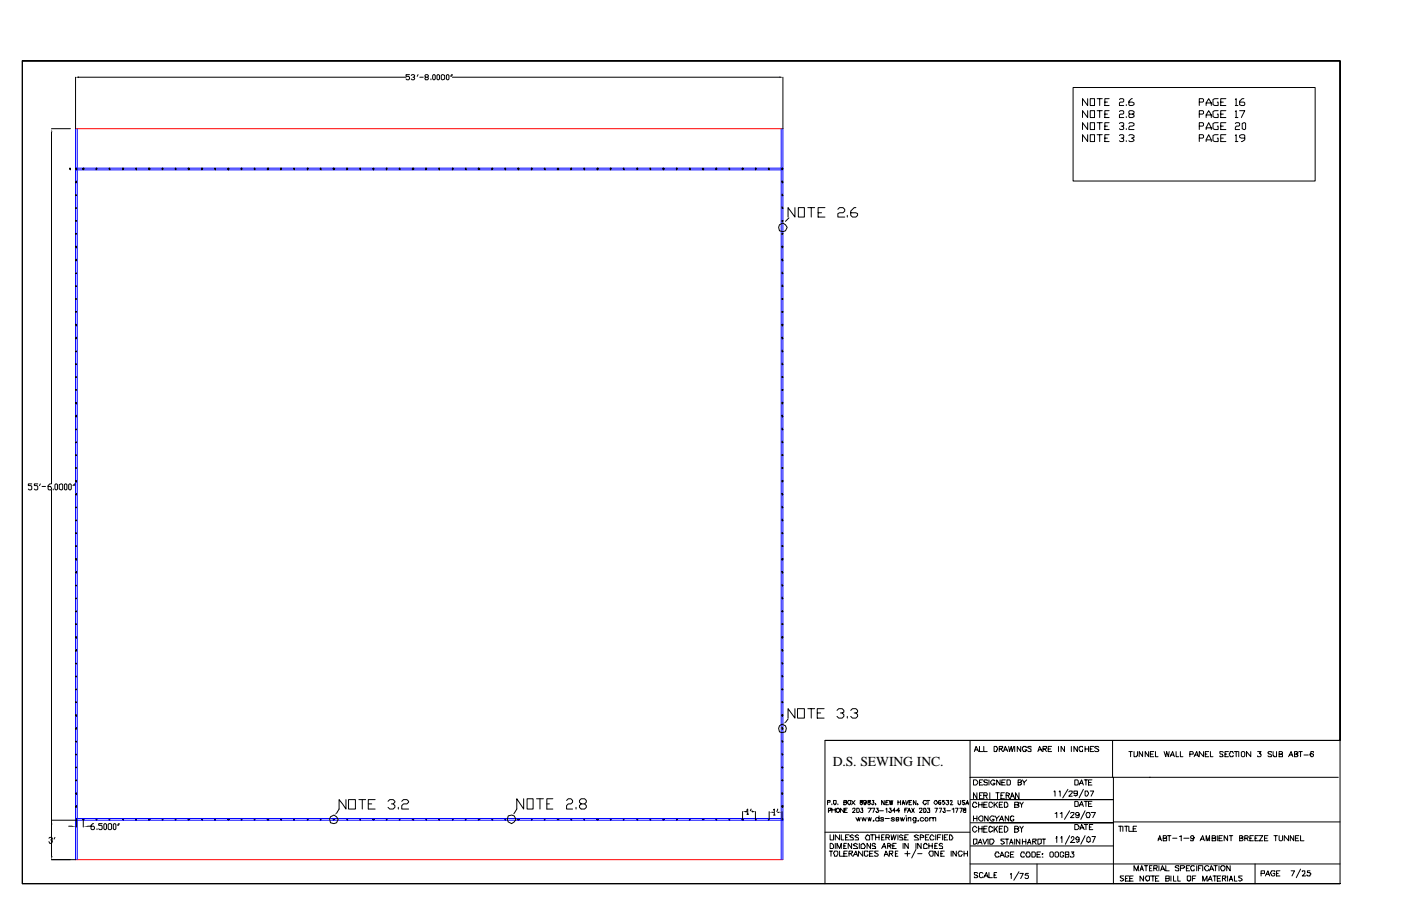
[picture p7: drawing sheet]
<svg xmlns="http://www.w3.org/2000/svg" width="432mm" height="279mm" viewBox="0 0 432 279" stroke-linecap="round" stroke-linejoin="round" font-family="sans-serif">
<defs><g id="words">
<text font-size="4.2" x="256.6" y="236.3">D.S. SEWING INC.</text>
</g></defs>
<g fill="none" stroke="#000" stroke-width=".31">
<path d="M6.9 18.8h406.1v209.5h-158.7v44.2M6.9 18.8v253.7h406.1M6.9 18.8h406.1v253.7M15.9 39.7h5.8M23.3 23.8v15.9M24.3 23.8h100.8M126.2 23h-1.1v.5h.8l.3 .3v.5l-.3 .3h-.5l-.3-.3M126.7 23.3l.3-.3h.5l.3 .5-.5 .3M127.5 23.8l.3 .3-.3 .5h-.5l-.3-.3M128.9 23l-.3 .5M129.4 23.8h1M131.2 23.8l-.2-.3 .2-.5h.6l.2 .3-.2 .5h-.6l-.2 .3 .2 .5h.6l.2-.3-.2-.5"/>
<path d="M132.8 24.3v.3M133.3 23.3l.3-.3 .5 .3v1l-.2 .3-.6-.3zM134.7 23.3l.2-.3 .6 .3v1l-.3 .3-.5-.3zM136.3 23l.8 .3v1l-.6 .3-.5-.3v-1zM137.6 23.3l.2-.3 .6 .3v1l-.3 .3-.5-.3zM139.2 23l-.3 .5M139.4 23.8h100.8M139.4 23l-.2 .5M241.3 23.8v15.9M330.7 27h74.6v28.8h-74.6zM335.2 30.4v2.1l-1.6-2.1v2.1M335.2 34.1v2.1l-1.6-2.1v2.1"/>
<path d="M335.2 37.8v2.2l-1.6-2.2v2.2M336 30.4h1.3v2.1h-1.3zM336 34.1h1.3v2.1h-1.3zM336 37.8h1.3v2.2h-1.3zM338.1 30.4h1.6M338.1 34.1h1.6M338.1 37.8h1.6M338.9 30.4v2.1M338.9 34.1v2.1M338.9 37.8v2.2M340.5 31.5h.8M340.5 35.2h.8"/>
<path d="M340.5 38.9h.8M341.8 30.4h-1.3v2.1h1.3M341.8 34.1h-1.3v2.1h1.3M341.8 37.8h-1.3v2.2h1.3M345 30.7l.3-.3h.8l.2 .3v.5l-.2 .3h-.8l-.3 .3v.7h1.3M345 34.4l.3-.3h.8l.2 .3v.5l-.2 .3h-.8l-.3 .3v.7h1.3M345 38.1l.3-.3h.8l.2 .3v.5l-.2 .3h-.6M346.1 38.9l.2 .5-.2 .6h-.8l-.3-.3M347.1 32.3v.2M347.1 36v.2M347.1 39.7v.3M347.9 38.1l.3-.3h.8l.5 .3v.5l-.5 .3h-.8l-.3 1.1h1.6"/>
<path d="M348.2 35.2l-.3-.3v-.5l.3-.3h.8l.5 .3v.5l-.5 .3h-.8l-.3 .3v.5l.3 .2h.8l.5-.2v-.5l-.5-.3M349 30.4h-.3l-.8 .8v1.1l.3 .2h.8l.5-.2v-.5l-.5-.3h-1.1M369.6 31.5h1.1l.2-.3v-.5l-.2-.3h-1.1v2.1M369.6 35.2h1.1l.2-.3v-.5l-.2-.3h-1.1v2.1M369.6 38.9h1.1l.2-.3v-.5l-.2-.3h-1.1v2.2M371.7 32.5v-.7l.8-1.4 .8 1.4v.7M371.7 36.2v-.7l.8-1.4 .8 1.4v.7M371.7 40v-.6l.8-1.6 .8 1.6v.6M371.7 31.8h1.6M371.7 35.5h1.6M371.7 39.4h1.6M375.4 30.4h-1l-.5 .3v1.6l.5 .2h1v-1h-.2"/>
<path d="M375.4 34.1h-1l-.5 .3v1.6l.5 .2h1v-1h-.2M375.4 37.8h-1l-.5 .3v1.6l.5 .3h1v-1.1h-.2M376.2 31.5h.8M376.2 35.2h.8M376.2 38.9h.8M377.8 30.4h-1.6v2.1h1.6M377.8 34.1h-1.6v2.1h1.6M377.8 37.8h-1.6v2.2h1.6M380.7 30.7l.3-.3v2.1M380.7 34.4l.3-.3v2.1M380.7 38.1l.3-.3h.8l.3 .3v.5l-.3 .3h-.8l-.3 .5v.6h1.4M380.7 32.5h.8"/>
<path d="M380.7 36.2h.8M382.1 34.1h1.5l-1 2.1M382.9 38.1l.5-.3 .5 .3v1.6l-.3 .3-.7-.3zM383.4 30.4h-.5l-.8 .8v1.1l.5 .2h.8l.2-.2v-.5l-.2-.3h-1.3M15.9 40.7v108.5M21.4 51.9h.3v.5zM23.3 56.1l.2-.3v.6h-.2zM23.3 51.9h.2v.5zM25.4 52.1l.5-.2-.2 .5v-.3zM25.7 51.9v.2M29.6 51.9h.3l-.3 .5zM29.6 51.9v.2"/>
<path d="M33.6 51.9h.3v.5zM37.8 51.9h.3l-.3 .5zM37.8 51.9v.2M41.8 51.9h.3v.5zM45.8 51.9l.5 .2h-.3v.3zM46 51.9v.2M50 51.9h.3l-.3 .5zM50 51.9v.2M54 51.9h.2v.5zM57.9 51.9l.6 .2h-.3v.3zM58.2 51.9v.2M62.2 51.9h.2l-.2 .5z"/>
<path d="M62.2 51.9v.2M66.1 51.9h.3v.5zM70.1 52.1l.3-.2 .2 .2h-.2v.3v-.3zM70.4 51.9v.2M74.3 51.9h.3l-.3 .5zM74.3 51.9v.2M78.3 51.9h.3v.5zM82.3 52.1l.5-.2-.2 .5v-.3zM82.6 51.9v.2M86.5 51.9h.3l-.3 .5zM86.5 51.9v.2M90.5 51.9h.3v.5z"/>
<path d="M94.7 51.9h.3l-.3 .5zM94.7 51.9v.2M98.7 51.9h.3v.5zM102.7 51.9l.5 .2h-.3v.3zM102.9 51.9v.2M106.9 51.9h.3l-.3 .5zM106.9 51.9v.2M110.9 51.9h.2v.5zM114.8 52.1l.3-.2 .3 .2h-.3v.3v-.3zM115.1 51.9v.2M119.1 51.9h.2l-.2 .5zM119.1 51.9v.2"/>
<path d="M123 51.9h.3v.5zM127.3 51.9h.2l-.2 .5v-.3h-.3zM127.3 51.9v.2M131.2 51.9h.3l-.3 .5zM131.2 51.9v.2M135.2 51.9h.3v.5zM139.4 51.9h.3l-.3 .5zM139.4 51.9v.2M143.4 51.9h.3v.5zM147.4 51.9l.5 .2h-.3v.3zM147.6 51.9v.2M151.6 51.9h.3l-.3 .5z"/>
<path d="M151.6 51.9v.2M155.6 51.9h.2v.5zM159.5 51.9l.6 .2h-.3v.3zM159.8 51.9v.2M163.8 51.9h.2l-.2 .5zM163.8 51.9v.2M167.7 51.9h.3v.5zM172 51.9l.2 .2h-.2v.3v-.3h-.3zM172 51.9v.2M175.9 51.9h.3l-.3 .5zM175.9 51.9v.2M179.9 51.9h.3v.5z"/>
<path d="M184.1 51.9h.3l-.3 .5v-.3h-.2zM184.1 51.9v.2M188.1 51.9h.3l-.3 .5zM188.1 51.9v.2M192.1 51.9h.3v.5zM196.3 51.9h.3l-.3 .5zM196.3 51.9v.2M200.3 51.9h.3v.5zM204.3 51.9l.5 .2h-.3v.3zM204.5 51.9v.2M208.5 51.9h.3l-.3 .5zM208.5 51.9v.2"/>
<path d="M212.5 51.9h.2v.5zM216.7 51.9l.3 .2h-.3v.3v-.3h-.3zM216.7 51.9v.2M220.7 51.9h.2l-.2 .5zM220.7 51.9v.2M224.6 51.9h.3v.5zM228.6 52.1l.5-.2-.2 .5v-.3zM228.9 51.9v.2M232.8 51.9h.3l-.3 .5zM232.8 51.9v.2M236.8 51.9h.3v.5zM241 55.8l.3 .6h-.3z"/>
<path d="M241 51.9h.3l-.3 .5zM241 51.9v.2M241 55.8v.3M241 59.8v.3M335.2 41.5v2.2l-1.6-2.2v2.2M336 41.5h1.3v2.2h-1.3zM338.1 41.5h1.6M338.9 41.5v2.2M340.5 42.6h.8M341.8 41.5h-1.3v2.2h1.3M345 41.8l.3-.3h.8l.2 .3v.5l-.2 .3h-.6M346.1 42.6l.2 .5-.2 .6h-.8l-.3-.3"/>
<path d="M347.1 43.4v.3M347.9 41.8l.3-.3h.8l.5 .3v.5l-.8 .3M349 42.6l.5 .8-.5 .3h-.8l-.3-.3M369.6 42.6h1.1l.2-.3v-.5l-.2-.3h-1.1v2.2M371.7 43.7v-.6l.8-1.6 .8 1.6v.6M371.7 43.1h1.6M375.4 41.5h-1l-.5 .3v1.6l.5 .3h1v-1.1h-.2M376.2 42.6h.8M377.8 41.5h-1.6v2.2h1.6M380.7 41.8l.3-.3v2.2M380.7 43.7h.8M383.6 42.6h-1l-.5-.3v-.5l.5-.3h.8l.2 .3v1.3l-1 .6"/>
<path d="M23.3 75.9h.2v.6zM23.3 72h.2v.2h-.2zM23.3 68h.2v.3h-.2zM23.3 64h.2v.3h-.2zM23.3 60.1h.2v.2h-.2zM240.2 69.3l1.1-.5 .8 .5 .5 .8-.5 1.1-.8 .2-1.1-.2-.2-1.1zM241 79.9l.3 .5h-.3zM241 75.9h.3l-.3 .6zM241 72h.3v.2h-.3zM241 68h.3v.3h-.3zM241 64h.3v.3h-.3zM241 60.1h.3v.2h-.3z"/>
<path d="M241 63.8v.2M241 68v.3M241 72v.2M241 75.9v.3M241 79.9v.3M243.2 67.2l-1.1 1.1M245 64v2.9l-2.1-2.9v2.9M246.1 64h1.8v2.9h-1.8zM249 64h2.1M250 64v2.9M252.1 65.6h1.1M254.3 64h-2.2v2.9h2.2"/>
<path d="M258.2 64.6l.6-.6h1l.5 .6v.5l-.5 .5h-1l-.6 .3v1h2.1M261.1 66.4v.5M263.8 64h-.5l-1.1 1.1v1.3l.5 .5h1.1l.5-.5v-.5l-.5-.3h-1.6M23.3 96h.2v.3h-.2zM23.3 92.1h.2v.2h-.2zM23.3 88.1h.2v.3h-.2zM23.3 84.1h.2v.3h-.2zM23.3 80.2l.2-.3v.5h-.2zM241 96h.3v.3h-.3zM241 92.1h.3v.2h-.3zM241 88.1h.3v.3h-.3zM241 84.1h.3v.3h-.3z"/>
<path d="M241 83.9v.2M241 87.8v.3M241 92.1v.2M241 96v.3M23.3 116.2h.2v.2h-.2zM23.3 112.2h.2v.2h-.2zM23.3 108.2h.2v.3h-.2zM23.3 104.2l.2-.2v.5h-.2zM23.3 100h.2v.5zM241 116.2h.3v.2h-.3zM241 112.2h.3v.2h-.3zM241 108.2h.3v.3h-.3z"/>
<path d="M241 104l.3 .5h-.3zM241 100h.3l-.3 .5zM241 100v.3M241 104v.2M241 107.9v.3M241 111.9v.3M241 116.2v.2M23.3 136.3h.2v.2h-.2zM23.3 132.3h.2v.3h-.2zM23.3 128.3l.2-.2v.5h-.2zM23.3 124.1h.2v.5zM23.3 120.1h.2v.3h-.2z"/>
<path d="M241 136.3h.3v.2h-.3zM241 132.3h.3v.3h-.3zM241 128.1l.3 .5h-.3zM241 124.1h.3l-.3 .5zM241 120.1h.3v.3h-.3zM241 120.1v.3M241 124.1v.3M241 128.1v.2M241 132v.3M241 136v.3M9.8 149.2h-1.1v.6h.8l.3 .2v.8l-.3 .3h-.5l-.3-.3M11.6 149.2h-1v.6h.8l.2 .2v.8l-.2 .3h-.6l-.2-.3"/>
<path d="M12.4 149.2l-.2 .6M13 150h1M15.6 149.2l-.8 .6v1l.3 .3h.5l.3-.3-.3-.8h-.8M15.9 151.1v113M16.4 150.8v.3M16.9 149.5l.3-.3 .5 .3v1.3l-.2 .3-.6-.3zM18.3 149.5l.5-.3 .5 .3v1.3l-.2 .3-.8-.3zM19.8 149.5l.3-.3 .5 .3v1.3l-.2 .3-.6-.3zM21.4 149.2l.6 .3v1.3l-.3 .3-.5-.3v-1.3zM23 149.2l-.5 .6M23.3 156.4h.2v.2h-.2zM23.3 152.4l.2-.3v.6h-.2z"/>
<path d="M23.3 148.2h.2v.5zM23.3 144.2h.2v.3h-.2zM23.3 140.2h.2v.3h-.2zM23.3 149.2l-.3 .6M241 156.4h.3v.2h-.3zM241 152.1l.3 .6h-.3zM241 148.2h.3l-.3 .5zM241 144.2h.3v.3h-.3zM241 140.2h.3v.3h-.3zM241 140.2v.3M241 144.2v.3M241 148.2v.2"/>
<path d="M241 152.1v.3M241 156.1v.3M23.3 176.5l.2-.3v.5h-.2zM23.3 172.2h.2v.6zM23.3 168.3h.2v.2h-.2zM23.3 164.3h.2v.3h-.2zM23.3 160.3h.2v.3h-.2zM241 176.2l.3 .5h-.3zM241 172.2h.3l-.3 .6zM241 168.3h.3v.2h-.3zM241 164.3h.3v.3h-.3zM241 160.3h.3v.3h-.3z"/>
<path d="M241 160.1v.2M241 164.3v.3M241 168.3v.2M241 172.2v.3M241 176.2v.3M23.3 196.3h.2v.5zM23.3 192.4h.2v.2h-.2zM23.3 188.4h.2v.2h-.2zM23.3 184.4h.2v.3h-.2zM23.3 180.4h.2v.3h-.2zM241 196.3h.3l-.3 .5zM241 192.4h.3v.2h-.3z"/>
<path d="M241 188.4h.3v.2h-.3zM241 184.4h.3v.3h-.3zM241 180.4h.3v.3h-.3zM241 180.2v.2M241 184.1v.3M241 188.4v.2M241 192.4v.2M241 196.3v.3M23.3 216.4h.2v.3h-.2zM23.3 212.5h.2v.2h-.2zM23.3 208.5h.2v.3h-.2zM23.3 204.5h.2v.3h-.2z"/>
<path d="M23.3 200.6l.2-.3v.5h-.2zM241 216.4h.3v.3h-.3zM241 212.5h.3v.2h-.3zM241 208.5h.3v.3h-.3zM241 204.5h.3v.3h-.3zM241 200.3l.3 .5h-.3zM241 200.3v.3M241 204.3v.2M241 208.2v.3M241 212.5v.2M241 216.4v.3M245 218.5v3l-2.1-3v3"/>
<path d="M245.8 218.5h2.1v3h-2.1zM249 218.5h2.1M250 218.5v3M251.9 219.9h1M254 218.5h-2.1v3h2.1M258 219.1l.5-.6h1.1l.5 .6v.5l-1.1 .3M259.6 219.9l.5 .5v.5l-.5 .6h-1.1l-.5-.6M262.2 219.1l.5-.6h1.1l.5 .6v.5l-1 .3M263.8 219.9l.5 .5v.5l-.5 .6h-1.1l-.5-.6M23.3 236.5h.2v.3h-.2zM23.3 232.6h.2v.2h-.2zM23.3 228.6h.2v.3h-.2z"/>
<path d="M23.3 224.6l.2-.2v.5h-.2zM23.3 220.4h.2v.5zM240.2 223.8l.8-.5 1.1 .5 .3 .8-.3 1.1-1.1 .3-.8-.3-.2-1.1zM241 236.5h.3v.3h-.3zM241 232.6h.3v.2h-.3zM241 228.6h.3v.3h-.3zM241 224.4l.3 .5h-.3zM241 220.4h.3l-.3 .5zM241 220.4v.3M241 224.4v.2M241 228.3v.3M241 232.3v.3"/>
<path d="M241 236.5v.3M242.9 221.7l-.8 1.1M254.3 228.3h158.7M261.1 220.9v.6M299 239.7h44.2M299 228.3v44.2M300.3 231.8l.5-1.6 .8 1.6M300.6 231.2h.8M301.9 230.2v1.6h1M303.2 230.2v1.6h1.1M306.4 230.2h.8l.2 .5-.2 1.1h-.8zM308 231l1-.3v-.5h-1v1.6"/>
<path d="M308.5 231l.5 .8M309.3 231.8l.5-1.6 .8 1.6M309.6 231.2h.8M310.9 230.2l.2 1.6 .6-1.6 .2 1.6 .6-1.6M312.7 230.2v1.6M314.6 230.2v1.6l-1.1-1.6v1.6M316.4 230.5h-.2v-.3h-.8v.3h-.3v.7l.3 .6h.8l.2-.6h-.5M317.8 230.5v-.3h-.8l-.3 .3 1.1 .5v.8h-.8l-.3-.3M319.9 231.8l.5-1.6 .8 1.6M320.1 231.2h.8M321.5 231h.8l.2-.3v-.5h-1v1.6M322 231l.5 .8"/>
<path d="M323.1 231h.7M324.1 230.2h-1v1.6h1M326.2 230.2v1.6M328.1 230.2v1.6l-1.1-1.6v1.6M330.2 230.2v1.6M332.1 230.2v1.6l-1.1-1.6v1.6M333.6 230.5v-.3h-.8v.3h-.2v.7l.2 .6h.8v-.6M334.4 231h1.1M334.4 230.2v1.6M335.5 230.2v1.6M336 231h.5M337.1 230.2h-1.1v1.6h1.1"/>
<path d="M338.7 230.5l-.3-.3h-.8l-.3 .3 1.1 .5 .3 .5-.3 .3h-.8l-.3-.3M342.9 228.3v11.4M347.9 231.8h1.1M348.5 231.8v1.6M349.5 231.8v1.6h.8v-.3h.3v-1.3M352.2 231.8v1.6l-1.1-1.6v1.6M354 231.8v1.6l-1-1.6v1.6M354.3 239.7h58.2M354.5 239.7h-11.3v32.8M354.5 232.6h.8M355.6 231.8h-1.1v1.6h1.1M356.1 231.8v1.6h.8"/>
<path d="M358.8 231.8l.5 1.6 .3-1.6 .5 1.6 .3-1.6M360.6 233.4l.8-1.6 .5 1.6M360.9 232.8h.8M362.5 231.8v1.6h.8M363.8 231.8v1.6h.8M366.7 232.6h1.1v-.6l-.3-.2h-.8v1.6M368 233.4l.8-1.6 .6 1.6M368.3 232.8h.8M370.9 231.8v1.6l-1.3-1.6v1.6M371.5 232.6h.5M372.5 231.8h-1v1.6h1M373.1 231.8v1.6h.8"/>
<path d="M377 232l-.2-.2h-.8v.5l.2 .3h.6l.2 .5-.2 .3h-.8v-.3M377.6 232.6h.5M378.6 231.8h-1v1.6h1M380.2 232.3l-.3-.5h-.8v.5h-.2l.2 1.1h.8v-.3h.3M380.5 231.8h1M381 231.8v1.6M381.8 231.8v1.6M382.6 232l.3-.2h.5l.2 .2v1.1l-.2 .3h-.5l-.3-.3zM385.5 231.8v1.6l-1.3-1.6v1.6M387.6 231.8h1.1l-.6 .5 .6 .3v.5l-.3 .3h-.8v-.3M391.8 232v-.2h-.7l-.3 .2 .3 .6h.5l.2 .2v.6h-.7l-.3-.3M392.4 231.8v1.3h.2v.3h.8v-1.6"/>
<path d="M394.2 232.6h.8l.3-.3-.3-.5h-.8v1.6h1.1v-.6l-.5-.2M397.1 233.4l.8-1.6 .6 1.6M397.4 232.8h.8M399 232.6h.8l.2-.6h-.2v-.2h-.8v1.6h.8l.2-.6-.5-.2M400.3 231.8h1.1M400.8 231.8v1.6M401.9 232.8h1.3M404.8 232v-.2h-.8l-.2 .8 .2 .8h.5l.3-.3v-.5l-.5-.3-.5 .5M15.1 258.5l.2-.3h.6l.2 .3v.3l-.5 .2M15.9 259l.2 .3-.2 .8h-.6l-.2-.5M15.9 252.9h7.4M16.9 258.2l-.2 .6"/>
<path d="M21.2 254.8h1M23.3 252.7h.2v.2h-.2zM23.3 248.7l.2-.3v.6h-.2zM23.3 244.7l.2-.2v.5zM23.3 240.5h.2v.3h-.2zM23.5 248.4v.3M23.5 252.4v2.7M25.4 252.7h.5v.2zM25.7 252.4v2.7M28.8 254l-.8 .5v1.1l.3 .3h.5l.3-.3v-.5l-.3-.3h-1.8M29.6 252.7h.3v.2h-.3zM29.6 252.4v.3"/>
<path d="M29.9 255.6v.3M31.5 254h-1.1v.5h.8l.3 .3v.8l-.3 .3h-.5l-.3-.3M32.3 254l.5 .3v1.3l-.3 .3-.5-.3v-1.3zM33.3 254.3l.3-.3h.5l.3 .3v1.3l-.3 .3h-.5l-.3-.3zM33.6 252.7h.3v.2h-.3zM34.9 254.3l.3-.3 .5 .3v1.3l-.2 .3-.6-.3zM36.5 254l-.3 .5M36.8 254l-.3 .5M37.8 252.7h.3v.2h-.3zM37.8 252.4v.3M41.8 252.7h.3v.2h-.3zM45.8 252.7h.5l-.3 .2h-.2z"/>
<path d="M50 252.7h.3v.2h-.3zM50 252.4v.3M54 252.7h.2v.2h-.2zM57.9 252.7h.6l-.3 .2h-.3zM62.2 252.7h.2v.2h-.2zM62.2 252.4v.3M66.1 252.7h.3v.2h-.3zM70.1 252.7h.5l-.2 .2zM74.3 252.7h.3v.2h-.3zM74.3 252.4v.3M78.3 252.7h.3v.2h-.3zM82.3 252.7h.5v.2z"/>
<path d="M82.6 252.4v.3M86.5 252.7h.3v.2h-.3zM86.5 252.4v.3M90.5 252.7h.3v.2h-.3zM94.7 252.7h.3v.2h-.3zM94.7 252.4v.3M98.7 252.7h.3v.2h-.3zM101.9 251.9l1-.5 .8 .5 .5 .8-.5 1-.8 .3-1-.3-.3-1zM102.7 252.7h.5l-.3 .2h-.2zM106.6 246.6v2.9l-2.1-2.9v2.9l-.8 1.3M106.9 252.7h.3v.2h-.3zM106.9 252.4v.3"/>
<path d="M107.4 246.6h2.1v2.9h-2.1zM110.6 246.6h2.1M110.9 252.7h.2v.2h-.2zM111.7 246.6v2.9M113.5 247.9h1.1M114.8 252.7h.6l-.3 .2zM115.6 246.6h-2.1v2.9h2.1M119.1 252.7h.2v.2h-.2zM119.1 252.4v.3M119.6 247.1l.5-.5h1.1l.5 .8-.5 .5h-.6M121.2 247.9l.5 .5v.6l-.5 .5h-1.1l-.5-.5M122.8 249v.5"/>
<path d="M123 252.7h.3v.2h-.3zM123.8 247.1l.6-.5h1l.5 .5-.5 .8h-1l-.6 .5v1.1h2.1M127 252.7h.5v.2zM127.3 252.4v.3M131.2 252.7h.3v.2h-.3zM131.2 252.4v.3M135.2 252.7h.3v.2h-.3zM139.4 252.7h.3v.2h-.3zM139.4 252.4v.3M143.4 252.7h.3v.2h-.3zM147.4 252.7h.5l-.3 .2h-.2zM151.6 252.7h.3v.2h-.3z"/>
<path d="M151.6 252.4v.3M155.6 252.7h.2v.2h-.2zM156.6 251.6l1.1-.2 .8 .2 .5 1.1-.5 .8-.8 .5-1.1-.5-.2-.8zM159.5 252.7h.6l-.3 .2h-.3zM161.4 246.3v3.2l-2.1-3.2v3.2l-.8 1.3M162.5 246.3h1.8v3.2h-1.8zM163.8 252.7h.2v.2h-.2zM163.8 252.4v.3M165.4 246.3h2.1M166.4 246.3v3.2M167.7 252.7h.3v.2h-.3zM168.5 247.9h.8"/>
<path d="M170.4 246.3h-1.9v3.2h1.9M171.7 252.7h.5l-.2 .2zM174.6 246.9l.6-.6h.7l.6 .6v.5l-.6 .5h-.7l-.6 .5v1.1h1.9M175.9 252.7h.3v.2h-.3zM175.9 252.4v.3M177.5 249v.5M179.1 247.9l-.5-.5v-.5l.5-.6h1.1l.5 .6v.5l-.5 .5h-1.1l-.5 .5v.6l.5 .5h1.1l.5-.5v-.6l-.5-.5M179.9 252.7h.3v.2h-.3zM183.9 252.7h.5v.2zM184.1 252.4v.3M188.1 252.7h.3v.2h-.3zM188.1 252.4v.3"/>
<path d="M192.1 252.7h.3v.2h-.3zM196.3 252.7h.3v.2h-.3zM196.3 252.4v.3M200.3 252.7h.3v.2h-.3zM204.3 252.7h.5l-.3 .2h-.2zM208.5 252.7h.3v.2h-.3zM208.5 252.4v.3M212.5 252.7h.2v.2h-.2zM216.4 252.7h.6l-.3 .2zM220.7 252.7h.2v.2h-.2zM220.7 252.4v.3M224.6 252.7h.3v.2h-.3z"/>
<path d="M228.6 252.7h.5v.2zM228.9 250.3v2.4M230.2 249.8l.3-.3v1.6M230.2 250v.3M230.2 251.1h.5M231.5 249.5l-.3 .5M231.8 250v.3M232.8 252.7h.3v.2h-.3zM232.8 250.3v2.4M236.8 252.7h.3v.2h-.3zM237.1 250.3v2.4M238.1 250.6h.3"/>
<path d="M238.4 249.8l.3-.3v1.9M238.4 251.4h.5M239.7 250.6h.3M239.7 249.5l-.3 .8M241 252.7h.3v.2h-.3zM241 248.4l.3 .6h-.3zM241 244.5l.3 .2-.3 .3zM241 240.5h.3v.3h-.3zM241 240.5v.3M241 244.5v.2M241 248.4v.3M241 250.3v2.4"/>
<path d="M241.3 248.4v.3M254.3 256.6h44.7M255.1 247.4h.8v-.5h-.8v1.3M255.3 250h.6v-.2h.2v-.6h-.8v1.4M255.9 257.4v1.6h1v-1.6M256.4 247.9v.3zM256.4 249.2v1.4M256.4 249.8h1M256.9 246.9h.8v1h-.3v.3l-.5-.3zM257.4 249.2v1.4M257.7 249.5h.3v-.3h.5v.3h.3v.8h-.3v.3h-.5v-.3h-.3zM258.2 247.9v.3z"/>
<path d="M258.8 257.4v1.6l-1.4-1.6v1.6M259.3 257.4v1.6h.8M260.1 249.2v1.4l-1.1-1.4v1.4M260.1 247.4h.8v-.5h-.8v1.3h.5l.3-.3v-.5h-.3M260.3 249.8h.6M260.6 258.2h.5M261.1 249.2h-.8v1.4h.8M261.4 246.9h.8v1a.56 .56 0 0 1-.8 0 .56 .56 0 0 1 0-.8zM261.7 257.4h-1.1v1.6h1.1M262.5 246.9l1 1.3M262.7 249.5l.3-.3h.5v.6l-.8 .8h.8M263 257.7l-.3-.3-.8 .3 .3 .5h.5l.3 .3v.5h-1.1"/>
<path d="M263.5 246.9l-1 1.3M263.8 252.1l.5 1.1 .3-1.1 .2 1.1 .3-1.1M264.1 249.2h.5l.2 .3v.8l-.2 .3h-.5zM264.6 257.7l-.3-.3-.8 .3 .3 .5h.5l.3 .3v.5h-1.1M265.1 246.9l.3 .5 .5 .2-.3 .6-.5-.3v-.5h.5l.3-.5zM265.4 249.2h.5l-.3 .6h.3v.8h-.5l-.3-.3M265.6 252.1l.3 1.1 .3-1.1 .5 1.1 .3-1.1M267 257.7h.2v-.3l.8 .3v1.3h-1l-.3-.5zM267 247.1v.3l-.6 .2-.2-.2v-.5h.8v1h-.3v.3l-.5-.3M267.5 246.9v.2l.8 .5-.3 .6-.5-.3v-.5h.5l.3-.5zM267.5 249.2h1.1l-.8 1.4M267.5 252.1l.3 1.1 .2-1.1 .3 1.1 .3-1.1"/>
<path d="M268.3 257.4h1.3M268.8 249.2h.8l-.5 1.4M268.8 246.9h.5l-.2 .5h.2v.5l-.2 .3-.5-.3M268.8 257.4v1.6M269.1 253.2l.2-.3v.3zM269.9 247.9v.3M269.9 258.2h1M269.9 257.4v1.6M270.1 249.2h.6l-.3 .6 .5 .2-.2 .6h-.6v-.3h-.2M270.9 252.4l-.2-.3h-.6l-.2 .3v.5l.2 .3h.6l.2-.3M270.9 251.6v1.6M270.9 257.4v1.6"/>
<path d="M271.2 250h1.1M271.7 258.2h.6M272.3 252.4v-.3h-.8l.2 .6h.6v.5h-.8v-.3M272.5 257.4h-.8v1.6h.8M272.5 246.9v1.3l-.8-1.3v1.3M272.8 252.4h1.3M273 258.2h1.1v-.5l-.3-.3h-.8v1.6M273 249.5l.3-.3v1.4M273 247.4h.6M273.6 258.2l.5 .8M273.8 246.9h-.8v1.3h.8M274.1 249.2h.5l-.2 .6 .5 .2-.3 .6h-.5v-.3h-.3"/>
<path d="M274.1 246.9l.3 1.3 .2-1.3 .3 1.3 .3-1.3M274.6 257.4l.3 1.6 .5-1.6 .3 1.6 .5-1.6M275.7 252.4l-.3-.3h-.5l-.3 .3 1.1 .5-.3 .3h-.5l-.3-.3M276 250h-.8l.5-.8v1.4M276.2 252.7h.8v-.6h-.8v1.1h.6l.2-.3M276.8 246.9v1.3M276.8 257.4v1.6M276.8 247.4h.7M277.3 250h-1.1l.8-.8v1.4M277.5 252.1l.3 1.1 .3-1.1 .2 1.1 .6-1.1M277.5 246.9v1.3M278.1 248.2l.2-1.3 .6 1.3"/>
<path d="M278.1 247.6h.8M278.3 257.7l-.5-.3-.5 .3v.5h.8l.2 .6v.2h-1M278.9 258.2h.5M278.9 249.8h.5M279.1 251.6h.3zM279.1 246.9l.3 1.3 .5-1.3M279.4 252.1v1.1M279.7 249.2h-.8v1.4M279.7 250.6l.5-1.4 .5 1.4M279.9 257.4h-1v1.6h1M279.9 252.4l.3-.3h.5v1.1M279.9 250h.6"/>
<path d="M279.9 252.1v1.1M280.2 247.4h.5M281 246.9h-.8v1.3h.8M281 249.2l.8 1.4M281.8 249.2l-.8 1.4M282.3 246.9v1.3l-.8-1.3v1.3M282.3 252.1v1.4l-.3 .2h-.5M282.3 252.4l-.3-.3h-.5l-.2 .6 .2 .5h.5l.3-.3M282.8 253.2l.3-.3v.3zM282.8 247.9v.3M283.1 257.7l-.5-.3-.8 .3 .2 .5h.6l.5 .6v.2h-1.3M283.4 249.5v-.3h.8v.6l-.8 .8h.8"/>
<path d="M283.6 258.2h1.1v-.5l-1.1-.3v1.6M284.7 249.2h.5l.3 .6-.3 .8h-.5zM284.7 252.4l-.3-.3h-.5l-.3 .3v.5l.3 .3h.5l.3-.3M285.2 252.1h.6l.2 .3v.5l-.2 .3h-.6l-.2-.5zM285.2 258.2h.6M285.5 247.1v-.2h-.8v.2a.56 .56 0 0 0 0 .8 .56 .56 0 0 0 .8 0v-.3M285.8 249.2h.7l-.2 .6h.2v.8h-.7v-.3M285.8 246.9h.7M286 246.9v1.3M286.3 257.4h-1.1v1.6h1.1M286.5 252.4l.3-.3h.5l.3 .3v.8M286.5 252.1v1.1"/>
<path d="M287.6 252.4v-.3h.8v1.1M287.9 258l-.8-.6-.6 .8 .3 .8h.8l.3-.2M288.1 246.9h.6l.2 .5-.5 .8-.5-.6zM288.1 249.2h.8l-.5 1.4M288.4 257.4v1.6M288.9 258.2h.8M289.5 249.2h.7l-.5 1.4M290 257.4h-1.1v1.6M290 246.9h-.5l-.3 .2v.8l.5 .3v-.3h.3v-.5h-.8v.2M290.5 257.4v1.6M290.8 249.2h.5l-.3 .6h.3v.8h-.5v-.3h-.3M291 246.9h-.5v.5l.3-.3 .5 .5-.5 .6-.3-.3"/>
<path d="M291 258.2h.6M291.6 246.9h.8l-.3 .5h.3v.5l-.3 .3-.5-.3M291.8 250h1.1M292.1 257.4h-1.1v1.6h1.1M292.6 257.4h.6l.5 .8-.3 .8h-.8zM292.9 247.1v-.2h.5v.5l-.5 .8h.8M293.4 249.5l.6-.3v1.4M294.5 249.2h.8l-.6 1.4M295.3 246.9v1h.2v.3l.6-.3v-1M295.8 249.2h.8l-.5 1.4M297.1 249.2l-.2 .3 .2 .3h.6v.8h-.6l-.2-.3 .2-.5h.6v-.6zM297.4 246.9h-.8v.5h.5v.2h.3l-.3 .6-.5-.3"/>
<path d="M297.7 248.2l.5-1.3 .2 1.3M297.9 247.6h.5M299.2 246.6h44M299.2 253.7h44M300 240.5h.8l.6 .5v.6l-.6 .5h-.8zM300 258.8h1.1v1.3l-1.1 .2zM300 251.6v1.6M300 252.4h1.1M301.1 247.9l-.3-.5h-.8l-.2 .5v.8h.2v.3h.8v-.3h.3M301.1 244.5v1.8l-1.1-1.8v1.8M301.1 255.3l-.5-.5-.8 .5v.8l.5 .5 .8-.5M301.1 251.6v1.6"/>
<path d="M301.6 248.2h1.1M301.6 255.6h1.1M301.6 247.4v1.6M301.6 254.8v1.8M301.6 259.8h.8M301.9 241.3h.5M301.9 245.3h.5M302.2 251.6h.5l.2 .3v1l-.2 .3h-.5l-.6-.5v-.6zM302.7 247.4v1.6M302.7 254.8v1.8M302.9 240.5h-1v1.6h1M302.9 244.5h-1v1.8h1"/>
<path d="M302.9 258.8l.6 1.5 .8-1.5M303.2 245.3h1.1v-.6l-.3-.2h-.8v1.8M303.2 248.2h.8M303.2 255.6h.8M303.7 245.3l.6 1M304.3 240.8v-.3h-.8l-.3 .3 .3 .5h.8v.8h-.8l-.3-.3M304.3 247.4h-1.1v1.6h1.1M304.3 254.8h-1.1v1.8h1.1M304.5 251.6v1.6l-1-1.6v1.6M304.5 258.8v1.5M304.8 240.5v1.6M305.1 258.8h1l.3 .8-.5 .7h-.8z"/>
<path d="M305.1 244.5v1.8M305.9 247.9l-.3-.5h-.5l-.3 .2v1.1l.3 .3h.5l.3-.3M305.9 255.3v-.2l-.6-.3-.5 .3v1.3l.5 .2 .6-.2v-.3M306.4 251.9l-.3-.3h-.5l-.5 .5v.6l.5 .5h.5l.3-.5h-.5M306.4 247.4v1.6M306.4 254.8v1.8M306.7 240.8h-.3v-.3h-.5l-.6 .5v.6l.6 .5h.5v-.3h.3v-.2h-.6M306.7 251.6l.5 .8v.8M306.9 248.2l.5 .8M306.9 244.5h1.1M306.9 255.6l.5 1M307.4 247.4l-1 1"/>
<path d="M307.4 244.5v1.8M307.4 254.8l-1 1.3M308 253.2l.8-1.6 .5 1.6M308 248.2h.8M308 255.6h.8M308 251.6l-.8 .8M308.2 240.5v1.6l-1-1.6v1.6M308.2 252.7h.8M308.5 245.3h.5M308.8 241.3h.8M309 247.4h-1v1.6h1M309 254.8h-1v1.8h1"/>
<path d="M309.6 247.4h.8l.2 .5v.8h-.2v.3h-.8zM309.6 254.8h.5l.5 .5v.8l-.5 .5h-.5zM309.6 244.5h-1.1v1.8h1.1M309.6 258.8h-1.1v.5l1.1 .5v.3l-.6 .2-.5-.2M309.8 240.5h-1v1.6h1M309.8 258.8h1.1M310.1 245.3h.8l.2-.6-1-.2v1.8M310.4 240.5h.7l.3 .3v1l-.3 .3h-.7zM310.4 258.8v1.5M310.6 245.3l.5 1M310.9 251.6v1.6l-1.1-1.6v1.6M311.4 246.3l.5-1.8 .8 1.8"/>
<path d="M311.4 259.8h.8M311.7 245.5h.8M312.5 251.9l-.3-.3h-.5v.3h-.3v1h.3v.3h.5l.3-.3v-.2h-.3M312.7 248.2h1.1v-.3h.3l-.3-.5h-1.1v1.6h1.1l.3-.3v-.3l-.6-.2M312.7 255.6h1.1l.3-.3-.6-.5h-.8v1.8h.8l.6-.5-.6-.5M312.7 258.8v1.5M313.8 241.3h.8v-.3h.3l-.3-.5h-.8v1.6h.8v-.3h.3v-.2l-.6-.3M314.1 244.5v1.8l-1.1-1.8v1.8M314.3 247.4l.6 .8v.8M314.3 258.8v1.5l-1-1.5v1.5M314.3 254.8l.6 .8v1M315.1 240.5l.5 .8v.8"/>
<path d="M315.1 258.8v1.5M315.1 259.6h1.1M315.4 247.4l-.5 .8M315.4 254.8l-.5 .8M316.2 258.8v1.5M316.4 240.5l-.8 .8M316.7 259.8h.8M318.3 259.6l1.1-.3v-.5h-1.1v1.5M318.8 259.6l.6 .7M319.9 258.8h1v1.3l-1 .2zM321.2 258.8h1.1M321.7 258.8v1.5"/>
<path d="M324.9 244.2v-.3h.3v1.6M325.2 250.8l.5-.2v1.5M325.4 258.5l.3-.5v1.8M326.5 244.2v-.3h.3v1.6M326.8 250.8l.5-.2v1.5M327 258.5l.3-.5v1.8M329.1 243.4l-1.5 2.7M329.4 244.2l.3-.3h.8v.6l-1.1 1h1.1M329.7 250l-1.6 2.7M329.7 257.7l-1.4 2.6M329.9 250.8l.3-.2h.8v.5l-1.1 1h1.1M330.2 258.5l.3-.5 .5 .2v.6l-1.1 1h1.4"/>
<path d="M331.3 240.5h.8l.2 .3v1l-.2 .3h-.8zM331.3 247.1h.8l.2 .3v1l-.2 .3h-.8zM331.3 254.3h.8l.2 .5h.3v.5l-.5 .6h-.8zM332.1 244.5v.2h-1.1v-.8h1.1v1.4l-.6 .2-.5-.2M332.6 242.1l.8-1.6 .5 1.6M332.6 248.7l.8-1.6 .5 1.6M332.6 251.1v.3l-.5 .2-.6-.2v-.6l.3-.2h.5l.3 .2v1.1l-.3 .2h-.5l-.3-.2M332.6 258.8l-.3 .2h-.5v-.2h-.3l.6-.8 .5 .2v1.4l-.5 .2-.3-.2M332.8 255.9l.6-1.6 .8 1.6M332.8 241.6h.8M332.8 248.2h.8M333.1 255.3h.8"/>
<path d="M333.9 243.4l-1.3 2.7M334.2 240.5h1M334.2 247.1h1M334.2 254.3h1M334.4 243.9h.8l.3 .6-.5 1-.6-.2zM334.4 250l-1.3 2.7M334.4 257.7l-1.3 2.6M334.7 240.5v1.6M334.7 247.1v1.6M334.7 254.3v1.6M335 250.6h.8l.2 .5-.2 1h-.8l-.3-.7zM335 258.5l.5-.5 .5 .5v1.1l-.5 .2-.5-.2z"/>
<path d="M335.5 247.9h.8M335.5 241.3h.8M335.8 255.1h.5M336 243.9h1.1l-.8 1.6M336.3 250.6h1.3l-.8 1.5M336.5 240.5h-1v1.6h1M336.5 247.1h-1v1.6h1M336.5 258h1.1l-.8 1.8M336.8 254.3h-1v1.6h1M343.2 253.5h69.8M344.8 254.8h1M345.3 254.8v1.6"/>
<path d="M346.1 254.8v1.6M346.6 254.8h1.1M347.1 254.8v1.6M347.9 254.8v1.6h1.1M349.2 255.6h.8M350.3 254.8h-1.1v1.6h1.1M356.9 259.3l.6-1.6 .5 1.6M356.9 258.8h.8M358.5 258.5h.8l.3-.3-.3-.5h-.8v1.6h1.1v-.8h-.6M359.8 257.7h1.1M360.4 257.7v1.6M361.4 258.5h1.3"/>
<path d="M363.5 258l.6-.3v1.6M364.9 258.5h1.5M368 258.2l-.5 .6-.5-.3v-.5l.2-.3h.6l.2 .8-.2 .8h-.8v-.3M369.9 259.3l.8-1.6 .5 1.6M370.2 258.8h.7M371.7 259.3v-1.6l.6 1.6 .5-1.6v1.6M373.6 258.5h.8l.2-.3-.2-.5h-.8v1.6h1v-.8h-.5M375.2 257.7v1.6M375.7 258.5h.8M376.8 257.7h-1.1v1.6h1.1M378.4 257.7v1.6l-1.1-1.6v1.6M378.9 257.7h1"/>
<path d="M379.4 257.7v1.6M382.1 258.5h.8v-.3h.2l-.2-.5h-.8v1.6h.8l.2-.3v-.2l-.5-.3M383.6 258.5h.8l.3-.5-.3-.3h-.8v1.6M384.2 258.5l.5 .8M385.2 258.5h.6M386.3 257.7h-1.1v1.6h1.1M386.8 258.5h.5M387.9 257.7h-1.1v1.6h1.1M388.1 257.7h1.1l-1.1 1.6h1.1M389.7 258.5h.8M390.8 257.7h-1.1v1.6h1.1M392.6 257.7h1.1"/>
<path d="M393.2 257.7v1.6M394.2 257.7v1.3l.3 .3h.5l.3-.3v-1.3M397.1 257.7v1.6l-1.3-1.6v1.6M398.7 257.7v1.6l-1-1.6v1.6M399.3 258.5h.7M400.3 257.7h-1v1.6h1M400.8 257.7v1.6h1.1M23.3 264.8v.3h-7.4M255.6 262.5h1M255.9 260.1h.5l.5 .5v.8l-.3 .3h-.7zM256.1 262.5v1.6M257.2 262.5h.8l.2 .2v.8l-.2 .6h-.8v-.6l-.3-.2z"/>
<path d="M257.4 260.1v1.6M258 261.7v-1.6l.8 1.6 .5-1.6v1.6M258.8 262.5v1.6h1M260.1 260.9h.5M260.1 263.3h.8M260.9 260.1h-.8v1.6h.8M261.1 262.5h-1v1.6h1M261.7 263.3l1-.3v-.5h-1v1.6M262.2 263.3l.5 .8M262.5 260.1v1.6l-1.1-1.6v1.6M263 264.1l.8-1.6 .5 1.6M263.3 263.5h.8"/>
<path d="M264.3 260.3l-.5-.2-.8 .2 .3 .6h.5l.5 .5v.3h-1.3M264.8 260.1v1.6M265.4 260.3l.5-.2 .5 .2 .3 .6-.3 .8h-1zM265.9 262.5v1.6l-1.3-1.6v1.6M267.5 262.7v-.2h-1.1v1.3l.3 .3h.5l.3-.6M268 263.3h.8M268.3 260.1v1.6l-1.1-1.6v1.6M269.1 262.5h-1.1v1.6h1.1M269.9 260.3h-.3v-.2h-.5l-.3 .2v.6h.8v.2h.3v.6h-1.1M270.7 262.5h-1.1v.5l1.1 .5-.3 .6h-.8v-.3M271.7 261.7l.8-1.6 .5 1.6M272 261.1h.8"/>
<path d="M272.5 264.1l.5-1.6 .8 1.6M272.8 263.5h.8M273.6 260.9h1v-.6l-1-.2v1.6M274.1 263.3h.8l.3-.3v-.5h-1.1v1.6M274.1 260.9l.5 .8M274.6 263.3l.6 .8M275.2 260.9h.5M276 263.3h.5M276.2 260.1h-1v1.6h1M276.8 262.5h-.8v1.6h.8M278.3 260.1v1.6M278.9 263.3h1.6"/>
<path d="M279.7 262.5v1.6M279.9 260.1v1.6l-1-1.6v1.6M282.3 260.1v1.6M282.3 261.9l-1.3 2.7M282.8 263.3h1.4M283.9 260.1v1.6l-1.1-1.6v1.6M285.8 260.6l-.3-.5h-.5v.2h-.3v1.4h1.1v-.3M286.3 260.9h1M286.3 260.1v1.6M286.5 262.5h1.1v1.3l-.3 .3h-.5l-.3-.3-.2-.5zM287.3 260.1v1.6M288.1 260.9h.6"/>
<path d="M288.9 260.1h-.8v1.6h.8M289.2 262.5v1.6l-1.1-1.6v1.6M290 263.3h.5M290.5 260.3l-.3-.2h-.5v.2h-.2l.2 .6h.5l.3 .2v.6h-1M291 262.5h-1v1.6h1M293.2 262.5v1.6M294.7 262.5v1.6l-1-1.6v1.6M296.6 262.7l-.3-.2h-.8l-.2 .5 .2 1.1h.8l.3-.6M297.1 263.3h1.1M297.1 262.5v1.6M298.2 262.5v1.6M299 266.4h114"/>
<path d="M299.2 260.9h44M301.4 269.3l-.3-.2h-.8v.5l.3 .3h.5v.2h.3l-.3 .6h-.8v-.3M301.4 260.3l.8-1.5 .5 1.5M302.9 269.3l-.2-.2h-.5l-.3 .2v1.1l.3 .3h.5l.2-.3M303.2 270.7l.8-1.6 .5 1.6M303.5 270.1h.8M304.8 269.1v1.6h1.1M306.4 269.9h.5M307.2 269.1h-.8v1.6h.8M308 263.3l-.3-.6h-.8v.6h-.2l.2 1h.8v-.2h.3M308.2 264.3l.6-1.6 .8 1.6M308.5 263.8h.8"/>
<path d="M310.9 263.3l-.3-.6h-.5l-.3 .3v1.1l.3 .2h.5l.3-.2v-.3h-.3M311.1 260.3l.6-1.5 .5 1.5M311.4 269.6l.3-.3v1.6M311.4 263.5h.8M312.5 262.7h-1.1v1.6h1.1M314.1 268.8l-1.6 2.7M314.3 269.3h1.1l-.8 1.6M315.6 263.3v-.6h-.7l-.3 .6v.8h.3v.2h.7v-.2M316.4 262.7h.8l.3 .6v.8h-.3v.2h-.8l-.2-.5zM316.7 260.3l.5-1.5 .6 1.5M317 269.3h-.8l-.3 .6h.8l.3 .2v.6l-.3 .2h-.5l-.3-.2M318 262.7h.8l.3 .3v1.1l-.3 .2h-.8z"/>
<path d="M319.6 266.4v6.1M319.6 263.5h.8M320.7 262.7h-1.1v1.6h1.1M321.2 263.3h.3l-.3 .2zM321.2 264.3h.3zM323.6 263a.66 .66 0 0 1 1 0v1.1l-.2 .2h-.6l-.2-.2zM325.4 262.7h.6l.2 .3v1.1l-.2 .2h-.6l-.2-.2v-1.1zM327.8 263.3l-.2-.6h-.6l-.2 .3v1.1l.2 .2h.6l.2-.2v-.3h-.2M328.3 263.5h1.1v-.8h-1.1v1.6h1.1v-.8h-.3M330.2 262.7h.8l-.5 .6 .5 .2v.6l-.3 .2h-.8v-.2M346.3 270.1h-1v.6l1 .5v.3l-.5 .2-.5-.2M346.9 270.9h.5"/>
<path d="M347.9 270.1h-1v1.6h1M348.2 270.9h.8M349.2 270.1h-1v1.6h1M349.5 268.6v-1.6l.8 1.6 .5-1.6v1.6M351.4 268.6l.5-1.6 .5 1.6M351.6 268h.6M352.4 270.1v1.6l-1-1.6v1.6M352.7 267h1M353.2 270.1h1.1v1.4l-.6 .2-.5-.2-.2-.6zM353.2 267v1.6M354.3 267.8h.5M354.5 270.1h1.4"/>
<path d="M355.1 267h-.8v1.6h.8M355.3 270.1v1.6M355.6 267.8h.8l.3-.3v-.5h-1.1v1.6M356.1 267.8l.6 .8M356.1 270.9h.6M357.2 270.1h-1.1v1.6h1.1M357.2 267v1.6M357.7 268.6l.5-1.6 .8 1.6M358 268h.8M359.3 267v1.6h1.1M359.3 270.9h.8l.3-.2v-.6h-1.1v1.6h.8l.3-.2v-.6h-.3M360.9 270.1v1.6"/>
<path d="M361.7 270.1v1.6h.8M363 270.1v1.6h.8M363.3 267.2v-.2h-.8l-.3 .2v.3l1.1 .3v.8h-.8l-.3-.3M363.8 267.8h1.1l.2-.6-.2-.2h-1.1v1.6M365.7 267.8h.5M365.9 270.1h1.1v1.4h-.3v.2h-.5v-.2h-.3zM366.7 267h-1v1.6h1M367.5 270.9h.8M368 267.2v-.2h-.8v.2h-.2v.8l.2 .6h.8v-.6M368.6 270.1h-1.1v1.6M368.8 267v1.6M369.4 267.8h.5"/>
<path d="M370.4 267h-1v1.6M370.7 271.7v-1.6l.5 1.6 .8-1.6v1.6M370.7 267v1.6M372.3 271.7l.8-1.6 .5 1.6M372.5 267.2l-.2-.2h-.6l-.5 .5v.5h.3l.2 .6h.6l.2-.6M372.5 271.2h.8M372.8 268.6l.5-1.6 .8 1.6M373.1 268h.8M373.9 270.1h1M374.1 267h1.1M374.4 270.1v1.6M374.6 267v1.6"/>
<path d="M375.2 270.9h.8M375.7 267v1.6M376.2 267.2h.3v-.2h.8v.2h.3v.8l-.3 .6h-.8l-.3-.6zM376.2 270.1h-1v1.6h1M376.8 270.9h.8v-.2h.2v-.6h-1v1.6M377.3 270.9l.5 .8M378.4 270.1v1.6M378.9 271.7l.5-1.6 .5 1.6M378.9 271.2h.8M379.1 267v1.6l-1-1.6v1.6M380.5 270.1v1.6h.8M382.9 270.1h-1.1v.6l1.1 .5v.3l-.6 .2-.5-.2"/>
<path d="M386.8 266.4v6.1M388.7 269.3h1v-.7h-1v1.5M390 270.1l.8-1.5 .5 1.5M390.3 269.6h.8M392.9 268.8v-.2h-1.1l-.2 .7 .5 .8h.5l.3-.2v-.6h-.5M393.4 269.3h.6M394.5 268.6h-1.1v1.5h1.1M397.9 268.6h1.1l-.8 1.5M400.8 268l-1.3 2.7M401.4 268.8v-.2h.8v.7l-.8 .8h1M403.8 268.6h-.8v.5h.8v.2h.2l-.2 .8h-.8v-.2h-.3"/>
</g>
<g fill="#000">
<path d="M23.3 23.8l1-.3v.6zM240.2 23.5l1.1 .3-1.1 .3zM15.9 39.7l.2 1h-.2zM241.8 222.8h.3l-.8 .5zM15.9 252.9l.2 1.4h-.2zM22.2 254.8h1.3l-1.3 .3zM25.7 254.8h1.3v.3zM103.5 250.8h.2l-.5 .6zM158.5 250.6l-.5 .8zM228.9 250.3l1.3-.3v.6zM231.8 250l1 .3-1 .3zM237.1 250.6l1-.3v.3z"/>
<path d="M240 250.3l1 .3h-1zM15.9 264.1h.2l-.2 1z"/>
</g>
<path d="M23.3 39.7v225.4M23.8 39.7v225.4M240.8 39.7v225.4M241.3 39.7v225.4M23.3 51.9h218M23.3 52.4h218M23.3 252.4h218M23.3 252.9h218" fill="none" stroke="#00f" stroke-width=".31"/>
<path d="M23.3 39.7h218M23.3 265.1h218" fill="none" stroke="#f00" stroke-width=".31"/>
<use href="#words"/>
</svg>
